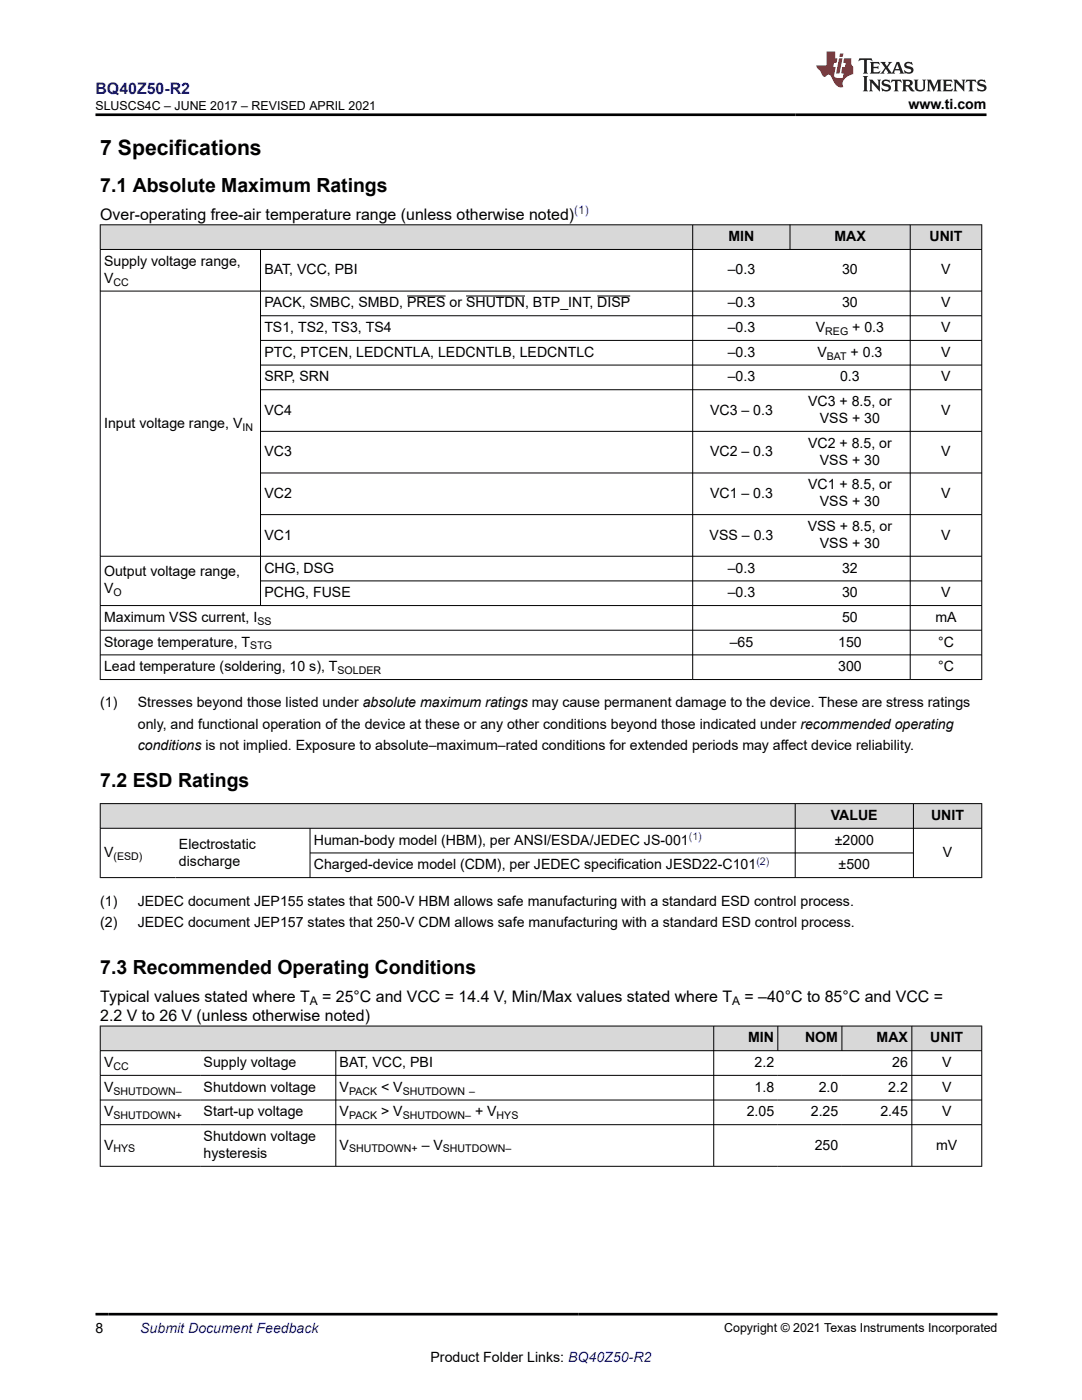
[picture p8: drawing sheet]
<svg xmlns="http://www.w3.org/2000/svg" width="216mm" height="279mm" viewBox="0 0 216 279" stroke-linecap="round" stroke-linejoin="round" font-family="sans-serif">
<defs><g id="words">
<text font-size="4.2" x="20" y="30.9">7 Specifications</text>
<g font-size="3.9">
<text x="20" y="38.4">7.1 Absolute Maximum Ratings</text>
<text x="20" y="157.1">7.2 ESD Ratings</text>
<text x="20" y="194.5">7.3 Recommended Operating Conditions</text>
</g>
<text font-size="3.2" fill="#00f" x="19.1" y="18.7">BQ40Z50-R2</text>
<g font-size="3.2">
<text x="20" y="43.8">Over-operating free-air temperature range (unless otherwise noted)</text>
<text x="20" y="199.9">Typical values stated where T</text>
<text x="20" y="203.7">2.2 V to 26 V (unless otherwise noted)</text>
<text x="64.3" y="199.9">= 25°C and VCC = 14.4 V, Min/Max values stated where T</text>
<text x="148.6" y="199.9">= –40°C to 85°C and VCC =</text>
</g>
<g font-size="2.8">
<text x="181.3" y="21.8">www.ti.com</text>
<text x="20.8" y="53.1">Supply voltage range,</text>
<text x="145.3" y="48.1">MIN</text>
<text x="166.5" y="48.1">MAX</text>
<text x="185.5" y="48.1">UNIT</text>
<text x="20.8" y="56.4">V</text>
<text x="52.7" y="54.8">BAT, VCC, PBI</text>
<text x="145.2" y="54.8">–0.3</text>
<text x="168" y="54.8">30</text>
<text x="187.8" y="54.8">V</text>
<text x="52.7" y="61.4">PACK, SMBC, SMBD, PRES or SHUTDN, BTP_INT, DISP</text>
<text x="145.2" y="61.4">–0.3</text>
<text x="168" y="61.4">30</text>
<text x="187.8" y="61.4">V</text>
<text x="52.7" y="66.3">TS1, TS2, TS3, TS4</text>
<text x="52.7" y="71.2">PTC, PTCEN, LEDCNTLA, LEDCNTLB, LEDCNTLC</text>
<text x="145.2" y="66.3">–0.3</text>
<text x="145.2" y="71.2">–0.3</text>
<text x="162.8" y="66.3">V</text>
<text x="163.1" y="71.2">V</text>
<text x="169.7" y="71.2">+ 0.3</text>
<text x="170" y="66.3">+ 0.3</text>
<text x="187.8" y="66.3">V</text>
<text x="187.8" y="71.2">V</text>
<text x="52.8" y="76.1">SRP, SRN</text>
<text x="145.2" y="76.1">–0.3</text>
<text x="167.6" y="76.1">0.3</text>
<text x="187.8" y="76.1">V</text>
<text x="52.8" y="82.7">VC4</text>
<text x="141.7" y="82.7">VC3 – 0.3</text>
<text x="161.2" y="81.1">VC3 + 8.5, or</text>
<text x="187.8" y="82.7">V</text>
<text x="20.8" y="85.4">Input voltage range, V</text>
<text x="161.2" y="89.4">VC2 + 8.5, or</text>
<text x="163.6" y="84.4">VSS + 30</text>
<text x="52.8" y="91.1">VC3</text>
<text x="141.7" y="91.1">VC2 – 0.3</text>
<text x="163.6" y="92.7">VSS + 30</text>
<text x="187.8" y="91.1">V</text>
<text x="52.8" y="99.4">VC2</text>
<text x="141.7" y="99.4">VC1 – 0.3</text>
<text x="161.2" y="97.7">VC1 + 8.5, or</text>
<text x="163.6" y="101.1">VSS + 30</text>
<text x="187.8" y="99.4">V</text>
<text x="52.8" y="107.7">VC1</text>
<text x="141.6" y="107.7">VSS – 0.3</text>
<text x="161.2" y="106">VSS + 8.5, or</text>
<text x="187.8" y="107.7">V</text>
<text x="163.6" y="109.4">VSS + 30</text>
<text x="20.8" y="115.1">Output voltage range,</text>
<text x="20.8" y="118.4">V</text>
<text x="52.7" y="114.3">CHG, DSG</text>
<text x="52.7" y="119.2">PCHG, FUSE</text>
<text x="145.2" y="114.3">–0.3</text>
<text x="145.2" y="119.2">–0.3</text>
<text x="168" y="114.3">32</text>
<text x="168" y="119.2">30</text>
<text x="187.8" y="119.2">V</text>
<text x="20.8" y="124.1">Maximum VSS current, I</text>
<text x="168" y="124.1">50</text>
<text x="186.6" y="124.1">mA</text>
<text x="20.8" y="129">Storage temperature, T</text>
<text x="145.6" y="129">–65</text>
<text x="167.2" y="129">150</text>
<text x="187.2" y="129">°C</text>
<text x="20.8" y="134">Lead temperature (soldering, 10 s), T</text>
<text x="167.2" y="134">300</text>
<text x="187.2" y="134">°C</text>
<text x="20" y="141.2">(1)</text>
<text x="27.5" y="141.2">Stresses beyond those listed under absolute maximum ratings may cause permanent damage to the device. These are stress ratings</text>
<text x="27.5" y="145.4">only, and functional operation of the device at these or any other conditions beyond those indicated under recommended operating</text>
<text x="27.5" y="149.7">conditions is not implied. Exposure to absolute–maximum–rated conditions for extended periods may affect device reliability.</text>
<text x="165.8" y="163.7">VALUE</text>
<text x="185.8" y="163.7">UNIT</text>
<text x="20.8" y="171">V</text>
<text x="35.7" y="169.3">Electrostatic</text>
<text x="35.7" y="172.7">discharge</text>
<text x="62.6" y="168.6">Human-body model (HBM), per ANSI/ESDA/JEDEC JS-001</text>
<text x="62.6" y="173.5">Charged-device model (CDM), per JEDEC specification JESD22-C101</text>
<text x="166.6" y="168.6">±2000</text>
<text x="167.3" y="173.5">±500</text>
<text x="188.1" y="171">V</text>
<text x="20" y="180.7">(1)</text>
<text x="20" y="185">(2)</text>
<text x="27.5" y="180.7">JEDEC document JEP155 states that 500-V HBM allows safe manufacturing with a standard ESD control process.</text>
<text x="27.5" y="185">JEDEC document JEP157 states that 250-V CDM allows safe manufacturing with a standard ESD control process.</text>
<text x="149.3" y="208">MIN</text>
<text x="160.6" y="208">NOM</text>
<text x="174.9" y="208">MAX</text>
<text x="185.6" y="208">UNIT</text>
<text x="20.8" y="213">V</text>
<text x="40.6" y="213">Supply voltage</text>
<text x="67.8" y="213">BAT, VCC, PBI</text>
<text x="150.6" y="213">2.2</text>
<text x="178" y="213">26</text>
<text x="188" y="213">V</text>
<text x="20.8" y="217.9">V</text>
<text x="40.6" y="217.9">Shutdown voltage</text>
<text x="67.8" y="217.9">V</text>
<text x="76" y="217.9">&lt; V</text>
<text x="150.6" y="217.9">1.8</text>
<text x="163.4" y="217.9">2.0</text>
<text x="177.3" y="217.9">2.2</text>
<text x="188" y="217.9">V</text>
<text x="20.8" y="222.8">V</text>
<text x="40.6" y="222.8">Start-up voltage</text>
<text x="40.6" y="227.7">Shutdown voltage</text>
<text x="67.8" y="222.8">V</text>
<text x="76" y="222.8">&gt; V</text>
<text x="94.8" y="222.8">+ V</text>
<text x="149" y="222.8">2.05</text>
<text x="161.8" y="222.8">2.25</text>
<text x="175.7" y="222.8">2.45</text>
<text x="188" y="222.8">V</text>
<text x="20.8" y="229.4">V</text>
<text x="40.6" y="231.1">hysteresis</text>
<text x="67.8" y="229.4">V</text>
<text x="84.1" y="229.4">– V</text>
<text x="162.6" y="229.4">250</text>
<text x="186.8" y="229.4">mV</text>
<text x="19.1" y="266.1">8</text>
<text x="85.9" y="271.7">Product Folder Links: BQ40Z50-R2</text>
</g>
<text font-size="2.8" fill="#00f" x="28" y="266.1">Submit Document Feedback</text>
<g font-size="2.5">
<text x="19" y="21.9">SLUSCS4C – JUNE 2017 – REVISED APRIL 2021</text>
<text x="144.5" y="265.8">Copyright © 2021 Texas Instruments Incorporated</text>
</g>
<text font-size="2.4" fill="#00f" x="114.6" y="42.8">(1)</text>
<g font-size="2.4">
<text x="61.8" y="200.5">A</text>
<text x="146.1" y="200.5">A</text>
</g>
<g font-size="2.1">
<text x="22.6" y="57">CC</text>
<text x="164.7" y="66.9">REG</text>
<text x="165" y="71.8">BAT</text>
<text x="48.4" y="85.9">IN</text>
<text x="22.6" y="119">O</text>
<text x="51.3" y="124.7">SS</text>
<text x="49.9" y="129.6">STG</text>
<text x="67.4" y="134.5">SOLDER</text>
<text x="22.6" y="171.6">(ESD)</text>
<text x="22.7" y="213.5">CC</text>
<text x="22.7" y="218.5">SHUTDOWN–</text>
<text x="69.7" y="218.5">PACK</text>
<text x="80.4" y="218.5">SHUTDOWN –</text>
<text x="22.7" y="223.4">SHUTDOWN+</text>
<text x="69.7" y="223.4">PACK</text>
<text x="80.4" y="223.4">SHUTDOWN–</text>
<text x="99.1" y="223.4">HYS</text>
<text x="22.7" y="230">HYS</text>
<text x="69.7" y="230">SHUTDOWN+</text>
<text x="88.4" y="230">SHUTDOWN–</text>
</g>
<g font-size="2.1" fill="#00f">
<text x="137.4" y="167.6">(1)</text>
<text x="150.9" y="172.6">(2)</text>
</g>
</g></defs>
<g fill="#d8d8d8">
<path d="M20 44.9h175.9v4.9h-175.9z" fill-rule="evenodd"/>
<path d="M20.1 44.9h118.1v4.8h-118.1z" fill-rule="evenodd"/>
<path d="M138.3 44.9h19.3v4.8h-19.3z" fill-rule="evenodd"/>
<path d="M157.7 44.9h23.9v4.8h-23.9z" fill-rule="evenodd"/>
<path d="M181.7 44.9h14.1v4.8h-14.1z" fill-rule="evenodd"/>
</g>
<g fill="none" stroke="#000" stroke-width=".2">
<path d="M19.9 44.9h176.1M19.9 49.8h176.1M19.9 58.1h176.1M20 44.8v90.9M52 49.8v71.1M81.2 59.1h7.7M93 59.1h11.8M119.2 59.1h6.6M138.2 44.8v90.9M157.6 44.8v5M181.6 44.8v90.9M195.9 44.8v90.9"/>
<path d="M52 63h144M52 67.9h144M52 72.9h144M52 77.8h144M52 86.1h144M52 94.4h144M19.9 111h176.1M52 102.7h144M52 115.9h144M19.9 120.9h176.1M19.9 125.8h176.1M19.9 130.7h176.1"/>
<path d="M19.9 135.6h176.1"/>
</g>
<g fill="#d8d8d8">
<path d="M20 160.4h175.9v4.9h-175.9z" fill-rule="evenodd"/>
<path d="M20.1 160.4h138.5v4.8h-138.5z" fill-rule="evenodd"/>
<path d="M158.7 160.4h23.5v4.8h-23.5z" fill-rule="evenodd"/>
<path d="M182.3 160.4h13.5v4.8h-13.5z" fill-rule="evenodd"/>
</g>
<path d="M19.9 160.4h176.1M19.9 165.3h176.1M19.9 175.1h176.1M20 160.3v14.9M61.9 165.3v9.9M61.9 170.2h120.4M158.7 160.3v14.9M182.3 160.3v14.9M195.9 160.3v14.9" fill="none" stroke="#000" stroke-width=".2"/>
<g fill="#d8d8d8">
<path d="M20 204.8h175.9v4.9h-175.9z" fill-rule="evenodd"/>
<path d="M20.1 204.8h19.8v4.8h-19.8z" fill-rule="evenodd"/>
<path d="M39.9 204.8h102.5v4.8h-102.5z" fill-rule="evenodd"/>
<path d="M142.5 204.8h12.6v4.8h-12.6z" fill-rule="evenodd"/>
<path d="M155.3 204.8h12.6v4.8h-12.6z" fill-rule="evenodd"/>
<path d="M168.1 204.8h13.8v4.8h-13.8z" fill-rule="evenodd"/>
<path d="M182 204.8h13.8v4.8h-13.8z" fill-rule="evenodd"/>
</g>
<g fill="none" stroke="#000" stroke-width=".2">
<path d="M19.9 204.8h176.1M19.9 209.7h176.1M19.9 214.6h176.1M19.9 219.5h176.1M20 204.7v28.1M67 209.7v23.1M142.4 204.7v28.1M155.2 204.7v5.1M168 204.7v5.1M181.9 204.7v28.1M195.9 204.7v28.1M19.9 224.5h176.1"/>
<path d="M19.9 232.8h176.1"/>
</g>
<path d="M171.5 11.6l-.2 .6 .5-.2h.6v.1v2.2l-.2 .4h1l-.2-.4v-2.2v-.1h.5l.6 .2-.2-.6zM173.6 12.4l.2 .3v1.6l-.2 .4h1.9l.1-.6a1.08 1.08 0 0 1-1.3 .2v-.7h.6l.4 .2v-.7l-.4 .2h-.6v-.5l.2-.2a1 1 0 0 1 1 .3l-.1-.5zM175.7 12.4l.9 1.1-1 1.2h.9l-.2-.2 .5-.8 .4 .8-.2 .2h1.6l-.2-.2 .2-.5h.9l.1 .5-.1 .2h.9l-.2-.4-.8-1.9h-.5l-.9 2.1-.9-1.1 .9-1h-.8l.2 .2-.4 .6-.4-.6 .2-.2zM179 12.8l.4 1h-.7zM180.7 12.5a.65 .65 0 0 0-.2 .7 .65 .65 0 0 0 .6 .5l.6 .1 .1 .3a.79 .79 0 0 1-.7 .4 .79 .79 0 0 1-.7-.5l.1 .7 .2-.1a.93 .93 0 0 0 1.1 0 .93 .93 0 0 0 .4-.9 1.46 1.46 0 0 0-1.2-.6l-.1-.3a1.09 1.09 0 0 1 1.2 .2l-.2-.6-.1 .1-.5-.2zM172.2 15.2l.2 .4v2.2l-.2 .4h1l-.2-.4v-2.2l.2-.4zM173.4 15.9l.2 .4v1.5l-.2 .4h.8l-.3-.4 .1-1.3 1.6 1.8v-2l.2-.4h-.7l.1 .2 .1 1.1-1.2-1.3zM176.2 16a.65 .65 0 0 0-.2 .8 .65 .65 0 0 0 .6 .4l.6 .2 .1 .2a.79 .79 0 0 1-.7 .4 .79 .79 0 0 1-.7-.5l.1 .7 .2-.1a.93 .93 0 0 0 1.1 .1 .93 .93 0 0 0 .4-1 1.46 1.46 0 0 0-1.2-.5l-.1-.4a1.09 1.09 0 0 1 1.2 .2l-.1-.6-.2 .1-.5-.1zM177.9 15.9l-.1 .6a.63 .63 0 0 1 .8-.3v1.6l-.3 .4h1l-.2-.4v-1.6a.66 .66 0 0 1 .8 .3l-.1-.6zM180 15.9l.2 .4v1.5l-.2 .4h1l-.2-.2-.1-.7h.5l.1 .2a.79 .79 0 0 0 1.2 .6l-1-.9a.61 .61 0 0 0 .6-.6 .61 .61 0 0 0-.5-.7zM180.8 16.2h.1a.47 .47 0 0 1 .5 .1 .47 .47 0 0 1 .1 .5l-.1 .1-.7 .1zM182.3 15.9l.2 .2a2.27 2.27 0 0 0 .4 2 1.04 1.04 0 0 0 1.7-.7v-1.3l.2-.2h-.8l.2 .4v1.1a.6 .6 0 0 1-.6 .6 .6 .6 0 0 1-.6-.6v-1.1l.3-.4zM184.9 15.9l.2 .4v1.5l-.2 .4h.8l-.3-.4v-1.4l.9 1.9 .9-1.9v1.4l-.3 .4h1l-.2-.4v-1.5l.2-.4h-.8l-.7 1.5-.6-1.5zM188.1 15.9l.2 .4v1.5l-.2 .4h1.9l.1-.6a1.09 1.09 0 0 1-1.3 .2v-.7h.6l.4 .2v-.6l-.4 .2h-.6v-.6l.2-.1a1.01 1.01 0 0 1 1 .3l-.1-.6zM190.2 15.9l.3 .4v1.5l-.3 .4h.8l-.2-.4v-1.3l1.6 1.8v-2l.2-.4h-.7l.2 .2v1.1l-1.2-1.3zM192.8 15.9l-.1 .6a.63 .63 0 0 1 .8-.3v1.6l-.3 .4h1l-.2-.4v-1.6a.66 .66 0 0 1 .8 .3l-.1-.6zM195.2 16a.65 .65 0 0 0-.2 .8 .65 .65 0 0 0 .6 .4l.6 .2 .2 .2a.79 .79 0 0 1-.7 .4 .79 .79 0 0 1-.7-.5l.1 .7 .2-.1a.93 .93 0 0 0 1 .1 .93 .93 0 0 0 .5-1 1.46 1.46 0 0 0-1.3-.5v-.4a1.09 1.09 0 0 1 1.2 .2l-.2-.6-.2 .1-.5-.1z" fill="#231f20"/>
<path d="M164.9 10.3v2.7h-2l.1 .4 .8 1a.95 .95 0 0 0 1 .9 .59 .59 0 0 1 .5-.4 .59 .59 0 0 1 .5 .3l.4 .8a1.59 1.59 0 0 0 2.1 1.4 1.61 1.61 0 0 1 1-2.3l1-.3-.1-1.5a1.59 1.59 0 0 1-.3-1.7h-1.5l-.2 .9h.6l-.2 .9h-.5l-.2 .9v.3l.4 .1-.1 .9h-.7a.73 .73 0 0 1-1-.7l.3-1.5h-.5l.1-.9h.5l.2-.9h-.5v-1.3zM167.4 11.6l-.6 3.1h.7l.6-3.1zM167.6 10.7l-.1 .6h.7l.1-.6z" fill="#ed1c24"/>
<path d="M19.1 22.9h177.8M19.1 262.3h180" fill="none" stroke="#000" stroke-width=".53"/>
<use href="#words"/>
</svg>
